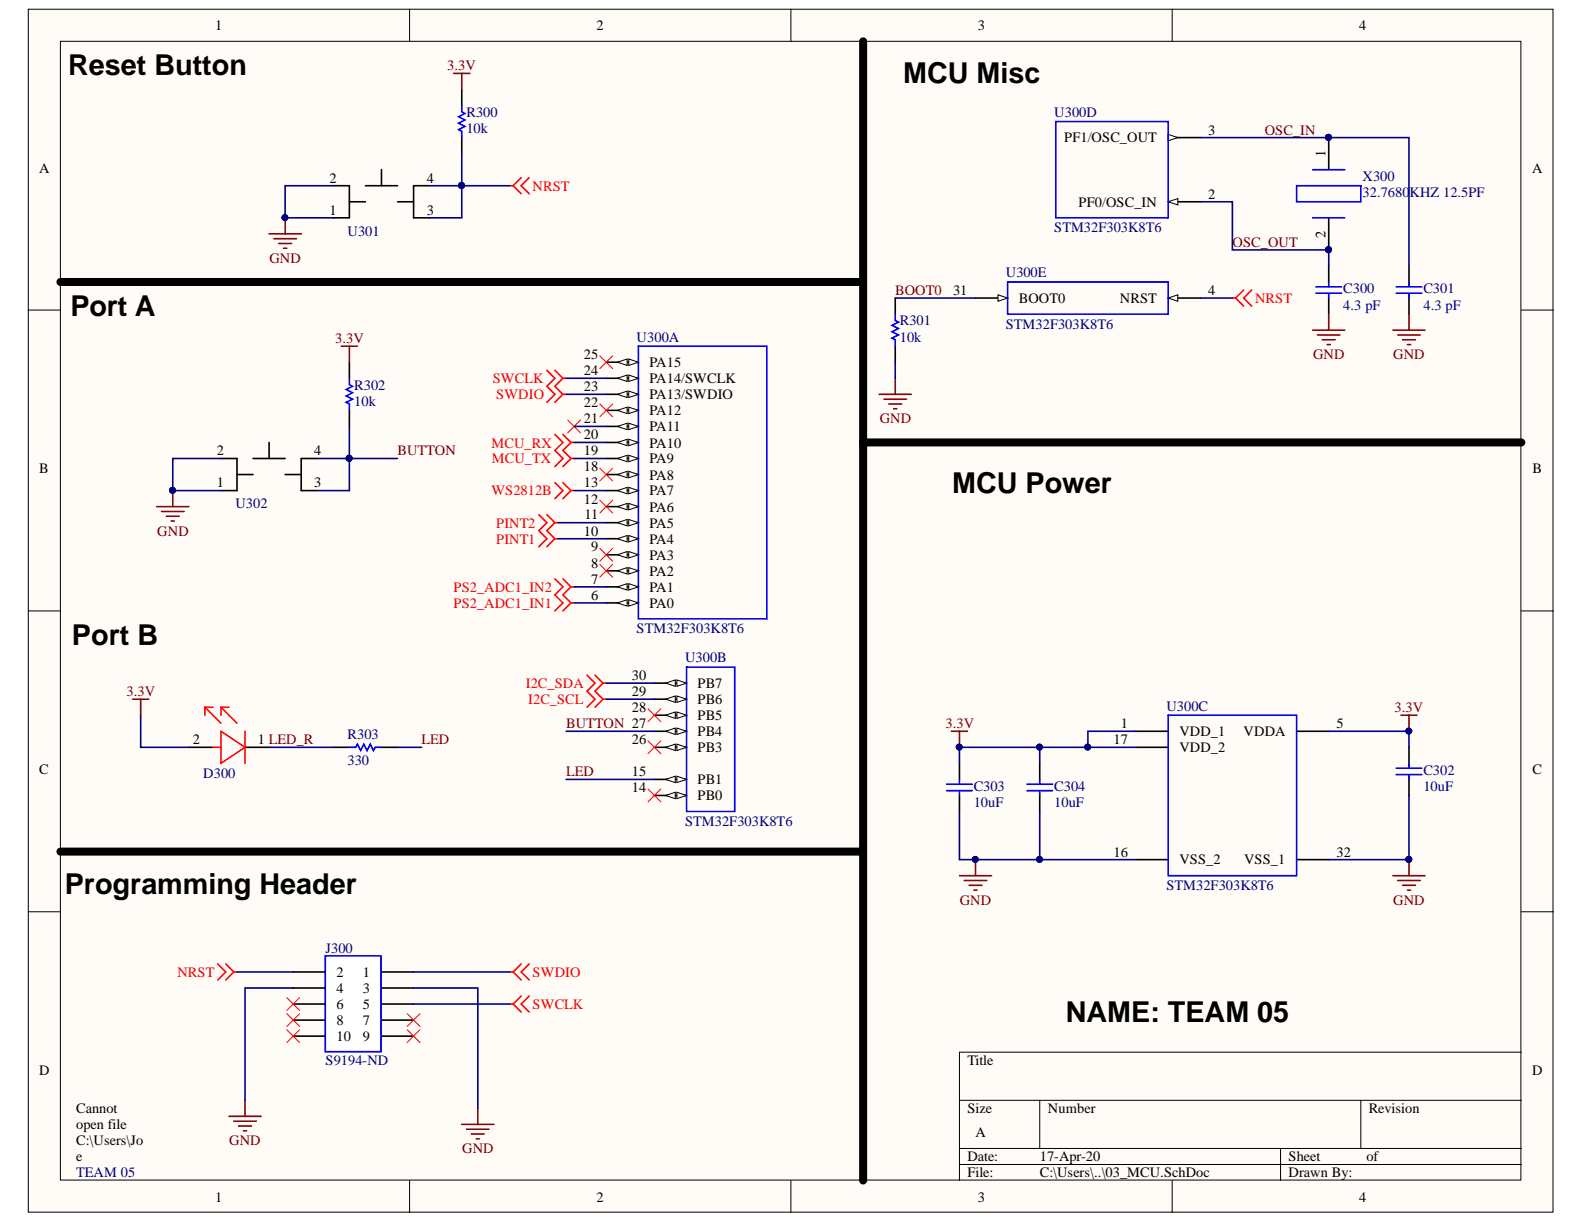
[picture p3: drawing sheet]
<svg xmlns="http://www.w3.org/2000/svg" width="279mm" height="216mm" viewBox="0 0 279 216" stroke-linecap="round" stroke-linejoin="round" font-family="sans-serif">
<defs><g id="words">
<g font-size="5.1">
<text x="12" y="13.3">Reset Button</text>
<text x="159.3" y="14.7">MCU Misc</text>
<text x="12.4" y="55.8">Port A</text>
<text x="167.9" y="86.9">MCU Power</text>
<text x="12.7" y="113.8">Port B</text>
<text x="11.4" y="157.6">Programming Header</text>
<text x="188" y="180.3">NAME: TEAM 05</text>
</g>
<g font-size="2.5">
<text x="38" y="5.3">1</text>
<text x="105.2" y="5.3">2</text>
<text x="172.5" y="5.3">3</text>
<text x="239.7" y="5.3">4</text>
<text x="213.1" y="23.8">3</text>
<text x="187.7" y="25.1">PF1/OSC_OUT</text>
<text x="233.8" y="27.6" transform="rotate(-90 233.8 27.6)">1</text>
<text x="6.9" y="30.4">A</text>
<text x="58.1" y="32.2">2</text>
<text x="75.3" y="32.2">4</text>
<text x="213.1" y="35.1">2</text>
<text x="270.3" y="30.4">A</text>
<text x="58.1" y="37.9">1</text>
<text x="75.3" y="37.9">3</text>
<text x="190.3" y="36.4">PF0/OSC_IN</text>
<text x="233.8" y="41.9" transform="rotate(-90 233.8 41.9)">2</text>
<text x="168.1" y="52">31</text>
<text x="179.7" y="53.4">BOOT0</text>
<text x="197.5" y="53.4">NRST</text>
<text x="213.1" y="52">4</text>
<text x="103" y="63.3">25</text>
<text x="114.6" y="64.7">PA15</text>
<text x="103" y="71.8">22</text>
<text x="103" y="69">23</text>
<text x="103" y="66.2">24</text>
<text x="114.6" y="70.4">PA13/SWDIO</text>
<text x="114.6" y="67.6">PA14/SWCLK</text>
<text x="103" y="77.5">20</text>
<text x="103" y="74.6">21</text>
<text x="114.6" y="76.1">PA11</text>
<text x="114.6" y="73.3">PA12</text>
<text x="6.9" y="83.5">B</text>
<text x="38.2" y="80.3">2</text>
<text x="55.4" y="80.3">4</text>
<text x="103" y="83.2">18</text>
<text x="103" y="80.3">19</text>
<text x="114.6" y="81.7">PA9</text>
<text x="114.6" y="78.9">PA10</text>
<text x="270.3" y="83.5">B</text>
<text x="38.2" y="86">1</text>
<text x="55.4" y="86">3</text>
<text x="103" y="88.8">12</text>
<text x="103" y="86">13</text>
<text x="114.6" y="87.4">PA7</text>
<text x="114.6" y="84.6">PA8</text>
<text x="103" y="94.5">10</text>
<text x="103.1" y="91.6">11</text>
<text x="114.6" y="95.9">PA4</text>
<text x="114.6" y="93">PA5</text>
<text x="114.6" y="90.3">PA6</text>
<text x="104.3" y="100.1">8</text>
<text x="104.3" y="97.3">9</text>
<text x="114.6" y="101.6">PA2</text>
<text x="114.6" y="98.7">PA3</text>
<text x="104.3" y="105.8">6</text>
<text x="104.3" y="102.9">7</text>
<text x="114.6" y="107.2">PA0</text>
<text x="114.6" y="104.4">PA1</text>
<text x="111.5" y="119.9">30</text>
<text x="111.5" y="125.6">28</text>
<text x="111.5" y="122.8">29</text>
<text x="123" y="124.1">PB6</text>
<text x="123" y="121.4">PB7</text>
<text x="34" y="131.2">2</text>
<text x="45.5" y="131.2">1 LED_R</text>
<text x="111.5" y="131.2">26</text>
<text x="123" y="129.8">PB4</text>
<text x="123" y="127">PB5</text>
<text x="196.4" y="131.2">17</text>
<text x="197.7" y="128.5">1</text>
<text x="208" y="129.8">VDD_1</text>
<text x="219.4" y="129.8">VDDA</text>
<text x="235.8" y="128.5">5</text>
<text x="6.9" y="136.6">C</text>
<text x="111.5" y="136.9">15</text>
<text x="123" y="132.7">PB3</text>
<text x="208" y="132.7">VDD_2</text>
<text x="270.3" y="136.6">C</text>
<text x="111.5" y="139.8">14</text>
<text x="123" y="141.1">PB0</text>
<text x="123" y="138.3">PB1</text>
<text x="196.4" y="151.1">16</text>
<text x="208" y="152.5">VSS_2</text>
<text x="219.4" y="152.5">VSS_1</text>
<text x="235.8" y="151.1">32</text>
<text x="59.4" y="172.3">2</text>
<text x="64" y="172.3">1</text>
<text x="59.4" y="175.1">4</text>
<text x="59.4" y="178">6</text>
<text x="64" y="175.1">3</text>
<text x="64" y="178">5</text>
<text x="59.4" y="180.8">8</text>
<text x="59.4" y="183.6">10</text>
<text x="64" y="180.8">7</text>
<text x="64" y="183.6">9</text>
<text x="6.9" y="189.6">D</text>
<text x="170.6" y="187.9">Title</text>
<text x="270.3" y="189.6">D</text>
<text x="13.4" y="196.4">Cannot</text>
<text x="170.6" y="196.4">Size</text>
<text x="184.9" y="196.4">Number</text>
<text x="241.4" y="196.4">Revision</text>
<text x="13.4" y="199.2">open file</text>
<text x="13.4" y="202">C:\Users\Jo</text>
<text x="172.1" y="200.6">A</text>
<text x="13.4" y="204.9">e</text>
<text x="13.4" y="207.6">Krachey\B</text>
<text x="170.6" y="204.9">Date:</text>
<text x="170.6" y="207.6">File:</text>
<text x="183.4" y="204.9">17-Apr-20</text>
<text x="183.4" y="207.6">C:\Users\..\03_MCU.SchDoc</text>
<text x="227.3" y="204.9">Sheet</text>
<text x="227.3" y="207.6">Drawn By:</text>
<text x="241" y="204.9">of</text>
<text x="13.4" y="213.3">ECE315\20</text>
<text x="38" y="212">1</text>
<text x="105.2" y="212">2</text>
<text x="172.5" y="212">3</text>
<text x="239.7" y="212">4</text>
</g>
<g font-size="2.5" fill="#800000">
<text x="78.9" y="12.4">3.3V</text>
<text x="223.1" y="23.8">OSC_IN</text>
<text x="47.5" y="46.3">GND</text>
<text x="217.4" y="43.5">OSC_OUT</text>
<text x="157.9" y="52">BOOT0</text>
<text x="59.1" y="60.5">3.3V</text>
<text x="231.6" y="63.3">GND</text>
<text x="245.7" y="63.3">GND</text>
<text x="155.2" y="74.6">GND</text>
<text x="70.1" y="80.3">BUTTON</text>
<text x="27.7" y="94.5">GND</text>
<text x="22.3" y="122.8">3.3V</text>
<text x="246" y="125.6">3.3V</text>
<text x="74.3" y="131.2">LED</text>
<text x="99.9" y="128.5">BUTTON 27</text>
<text x="166.8" y="128.5">3.3V</text>
<text x="99.9" y="136.9">LED</text>
<text x="169.3" y="159.6">GND</text>
<text x="245.7" y="159.6">GND</text>
<text x="40.4" y="202">GND</text>
<text x="81.5" y="203.4">GND</text>
</g>
<g font-size="2.5" fill="#000080">
<text x="82.3" y="23.4">10k</text>
<text x="82.3" y="20.6">R300</text>
<text x="186" y="20.6">U300D</text>
<text x="240.3" y="32">X300</text>
<text x="240.3" y="34.7">32.7680KHZ 12.5PF</text>
<text x="61.3" y="41.6">U301</text>
<text x="186" y="41">STM32F303K8T6</text>
<text x="177.4" y="48.9">U300E</text>
<text x="236.9" y="51.7">C300</text>
<text x="251.1" y="51.7">C301</text>
<text x="158.7" y="57.4">R301</text>
<text x="177.4" y="58">STM32F303K8T6</text>
<text x="236.9" y="54.6">4.3 pF</text>
<text x="251.1" y="54.6">4.3 pF</text>
<text x="112.3" y="60.3">U300A</text>
<text x="158.7" y="60.3">10k</text>
<text x="62.5" y="71.6">10k</text>
<text x="62.5" y="68.7">R302</text>
<text x="41.5" y="89.7">U302</text>
<text x="112.3" y="111.7">STM32F303K8T6</text>
<text x="120.8" y="116.8">U300B</text>
<text x="205.7" y="125.3">U300C</text>
<text x="61.3" y="130.4">R303</text>
<text x="35.9" y="137.2">D300</text>
<text x="61.3" y="135">330</text>
<text x="251.1" y="136.7">C302</text>
<text x="171.7" y="142.3">10uF</text>
<text x="171.7" y="139.4">C303</text>
<text x="186" y="142.3">10uF</text>
<text x="186" y="139.4">C304</text>
<text x="251.1" y="139.4">10uF</text>
<text x="120.8" y="145.7">STM32F303K8T6</text>
<text x="205.7" y="157">STM32F303K8T6</text>
<text x="57.4" y="168.1">J300</text>
<text x="57.4" y="187.9">S9194-ND</text>
<text x="13.4" y="207.6">TEAM 05</text>
</g>
<g font-size="2.5" fill="#f00">
<text x="93.9" y="33.6">NRST</text>
<text x="221.4" y="53.4">NRST</text>
<text x="86.9" y="67.6">SWCLK</text>
<text x="87.5" y="70.4">SWDIO</text>
<text x="86.7" y="78.9">MCU_RX</text>
<text x="86.8" y="81.7">MCU_TX</text>
<text x="86.7" y="87.4">WS2812B</text>
<text x="87.5" y="95.9">PINT1</text>
<text x="87.5" y="93">PINT2</text>
<text x="80" y="107.2">PS2_ADC1_IN1</text>
<text x="80" y="104.4">PS2_ADC1_IN2</text>
<text x="92.8" y="121.4">I2C_SDA</text>
<text x="93.2" y="124.1">I2C_SCL</text>
<text x="31.3" y="172.3">NRST</text>
<text x="93.9" y="172.3">SWDIO</text>
<text x="93.9" y="178">SWCLK</text>
</g>
</g></defs>
<g fill="#fffcf8" stroke="#000" stroke-width=".18">
<path d="M5 1.6h268.9v212.2h-268.9z"/>
<path d="M10.7 7.3h257.6v200.9h-257.6z"/>
</g>
<g fill="none" stroke="#000" stroke-width=".18">
<path d="M72.2 1.6v5.7M139.5 1.6v5.7M206.8 1.6v5.7M5 54.7h5.7M268.4 54.7h5.6M5 107.8h5.7M268.4 107.8h5.6M5 160.8h5.7M268.4 160.8h5.6M169.2 194.1h99.2M183.4 194.1v8.5M240 194.1v8.5"/>
<path d="M268.4 185.6h-99.2v22.6M72.2 208.2v5.7M139.5 208.2v5.7M169.2 202.6h99.2M169.2 205.4h99.2M206.8 208.2v5.7M225.9 202.6v5.6"/>
</g>
<path d="M152.2 7.3v200.9M10.7 49.7h141.5M152.2 78h116.2M10.7 150.2h141.5" fill="none" stroke="#000" stroke-width="1.4"/>
<path d="M106.9 106.3h5.7" fill="none" stroke="#000" stroke-width=".28"/>
<path d="M110.9 105.8l1.7 .5-1.7 .6z" fill="#fffcf8"/>
<path d="M110.9 105.8l1.7 .5-1.7 .6z" fill="none" stroke="#000" stroke-width=".18"/>
<path d="M108.9 106.3l1.7-.5v1.1z" fill="#fffcf8"/>
<path d="M108.9 106.3l1.7-.5v1.1z" fill="none" stroke="#000" stroke-width=".18"/>
<path d="M106.9 103.5h5.7" fill="none" stroke="#000" stroke-width=".28"/>
<path d="M110.9 103l1.7 .5-1.7 .6z" fill="#fffcf8"/>
<path d="M110.9 103l1.7 .5-1.7 .6z" fill="none" stroke="#000" stroke-width=".18"/>
<path d="M108.9 103.5l1.7-.5v1.1z" fill="#fffcf8"/>
<path d="M108.9 103.5l1.7-.5v1.1z" fill="none" stroke="#000" stroke-width=".18"/>
<path d="M106.9 100.7h5.7" fill="none" stroke="#000" stroke-width=".28"/>
<path d="M110.9 100.1l1.7 .6-1.7 .6z" fill="#fffcf8"/>
<path d="M110.9 100.1l1.7 .6-1.7 .6z" fill="none" stroke="#000" stroke-width=".18"/>
<path d="M108.9 100.7l1.7-.6v1.2z" fill="#fffcf8"/>
<path d="M108.9 100.7l1.7-.6v1.2z" fill="none" stroke="#000" stroke-width=".18"/>
<path d="M106.9 97.9h5.7" fill="none" stroke="#000" stroke-width=".28"/>
<path d="M110.9 97.3l1.7 .6-1.7 .5z" fill="#fffcf8"/>
<path d="M110.9 97.3l1.7 .6-1.7 .5z" fill="none" stroke="#000" stroke-width=".18"/>
<path d="M108.9 97.9l1.7-.6v1.1z" fill="#fffcf8"/>
<path d="M108.9 97.9l1.7-.6v1.1z" fill="none" stroke="#000" stroke-width=".18"/>
<path d="M106.9 95h5.7" fill="none" stroke="#000" stroke-width=".28"/>
<path d="M110.9 94.5l1.7 .5-1.7 .6z" fill="#fffcf8"/>
<path d="M110.9 94.5l1.7 .5-1.7 .6z" fill="none" stroke="#000" stroke-width=".18"/>
<path d="M108.9 95l1.7-.5v1.1z" fill="#fffcf8"/>
<path d="M108.9 95l1.7-.5v1.1z" fill="none" stroke="#000" stroke-width=".18"/>
<path d="M106.9 92.2h5.7" fill="none" stroke="#000" stroke-width=".28"/>
<path d="M110.9 91.6l1.7 .6-1.7 .6z" fill="#fffcf8"/>
<path d="M110.9 91.6l1.7 .6-1.7 .6z" fill="none" stroke="#000" stroke-width=".18"/>
<path d="M108.9 92.2l1.7-.6v1.2z" fill="#fffcf8"/>
<path d="M108.9 92.2l1.7-.6v1.2z" fill="none" stroke="#000" stroke-width=".18"/>
<path d="M106.9 89.4h5.7" fill="none" stroke="#000" stroke-width=".28"/>
<path d="M110.9 88.8l1.7 .6-1.7 .5z" fill="#fffcf8"/>
<path d="M110.9 88.8l1.7 .6-1.7 .5z" fill="none" stroke="#000" stroke-width=".18"/>
<path d="M108.9 89.4l1.7-.6v1.1z" fill="#fffcf8"/>
<path d="M108.9 89.4l1.7-.6v1.1z" fill="none" stroke="#000" stroke-width=".18"/>
<path d="M106.9 86.5h5.7" fill="none" stroke="#000" stroke-width=".28"/>
<path d="M110.9 86l1.7 .5-1.7 .6z" fill="#fffcf8"/>
<path d="M110.9 86l1.7 .5-1.7 .6z" fill="none" stroke="#000" stroke-width=".18"/>
<path d="M108.9 86.5l1.7-.5v1.1z" fill="#fffcf8"/>
<path d="M108.9 86.5l1.7-.5v1.1z" fill="none" stroke="#000" stroke-width=".18"/>
<path d="M106.9 83.7h5.7" fill="none" stroke="#000" stroke-width=".28"/>
<path d="M110.9 83.1l1.7 .6-1.7 .6z" fill="#fffcf8"/>
<path d="M110.9 83.1l1.7 .6-1.7 .6z" fill="none" stroke="#000" stroke-width=".18"/>
<path d="M108.9 83.7l1.7-.6v1.2z" fill="#fffcf8"/>
<path d="M108.9 83.7l1.7-.6v1.2z" fill="none" stroke="#000" stroke-width=".18"/>
<path d="M106.9 80.9h5.7" fill="none" stroke="#000" stroke-width=".28"/>
<path d="M110.9 80.3l1.7 .6-1.7 .5z" fill="#fffcf8"/>
<path d="M110.9 80.3l1.7 .6-1.7 .5z" fill="none" stroke="#000" stroke-width=".18"/>
<path d="M108.9 80.9l1.7-.6v1.1z" fill="#fffcf8"/>
<path d="M108.9 80.9l1.7-.6v1.1z" fill="none" stroke="#000" stroke-width=".18"/>
<path d="M106.9 78h5.7" fill="none" stroke="#000" stroke-width=".28"/>
<path d="M110.9 77.5l1.7 .5-1.7 .6z" fill="#fffcf8"/>
<path d="M110.9 77.5l1.7 .5-1.7 .6z" fill="none" stroke="#000" stroke-width=".18"/>
<path d="M108.9 78l1.7-.5v1.1z" fill="#fffcf8"/>
<path d="M108.9 78l1.7-.5v1.1z" fill="none" stroke="#000" stroke-width=".18"/>
<path d="M106.9 75.2h5.7" fill="none" stroke="#000" stroke-width=".28"/>
<path d="M110.9 74.6l1.7 .6-1.7 .6z" fill="#fffcf8"/>
<path d="M110.9 74.6l1.7 .6-1.7 .6z" fill="none" stroke="#000" stroke-width=".18"/>
<path d="M108.9 75.2l1.7-.6v1.2z" fill="#fffcf8"/>
<path d="M108.9 75.2l1.7-.6v1.2z" fill="none" stroke="#000" stroke-width=".18"/>
<path d="M106.9 72.4h5.7" fill="none" stroke="#000" stroke-width=".28"/>
<path d="M110.9 71.8l1.7 .6-1.7 .5z" fill="#fffcf8"/>
<path d="M110.9 71.8l1.7 .6-1.7 .5z" fill="none" stroke="#000" stroke-width=".18"/>
<path d="M108.9 72.4l1.7-.6v1.1z" fill="#fffcf8"/>
<path d="M108.9 72.4l1.7-.6v1.1z" fill="none" stroke="#000" stroke-width=".18"/>
<path d="M106.9 69.6h5.7" fill="none" stroke="#000" stroke-width=".28"/>
<path d="M110.9 69l1.7 .6-1.7 .5z" fill="#fffcf8"/>
<path d="M110.9 69l1.7 .6-1.7 .5z" fill="none" stroke="#000" stroke-width=".18"/>
<path d="M108.9 69.6l1.7-.6v1.1z" fill="#fffcf8"/>
<path d="M108.9 69.6l1.7-.6v1.1z" fill="none" stroke="#000" stroke-width=".18"/>
<path d="M106.9 66.7h5.7" fill="none" stroke="#000" stroke-width=".28"/>
<path d="M110.9 66.2l1.7 .5-1.7 .6z" fill="#fffcf8"/>
<path d="M110.9 66.2l1.7 .5-1.7 .6z" fill="none" stroke="#000" stroke-width=".18"/>
<path d="M108.9 66.7l1.7-.5v1.1z" fill="#fffcf8"/>
<path d="M108.9 66.7l1.7-.5v1.1z" fill="none" stroke="#000" stroke-width=".18"/>
<path d="M106.9 63.9h5.7" fill="none" stroke="#000" stroke-width=".28"/>
<path d="M110.9 63.3l1.7 .6-1.7 .6z" fill="#fffcf8"/>
<path d="M110.9 63.3l1.7 .6-1.7 .6z" fill="none" stroke="#000" stroke-width=".18"/>
<path d="M108.9 63.9l1.7-.6v1.2z" fill="#fffcf8"/>
<path d="M108.9 63.9l1.7-.6v1.2z" fill="none" stroke="#000" stroke-width=".18"/>
<path d="M112.6 61.1h22.7v48.1h-22.7z" fill="none" stroke="#00f" stroke-width=".28"/>
<path d="M115.4 140.3h5.7" fill="none" stroke="#000" stroke-width=".28"/>
<path d="M119.4 139.7l1.7 .6-1.7 .6z" fill="#fffcf8"/>
<path d="M119.4 139.7l1.7 .6-1.7 .6z" fill="none" stroke="#000" stroke-width=".18"/>
<path d="M117.4 140.3l1.7-.6v1.2z" fill="#fffcf8"/>
<path d="M117.4 140.3l1.7-.6v1.2z" fill="none" stroke="#000" stroke-width=".18"/>
<path d="M115.4 137.5h5.7" fill="none" stroke="#000" stroke-width=".28"/>
<path d="M119.4 136.9l1.7 .6-1.7 .5z" fill="#fffcf8"/>
<path d="M119.4 136.9l1.7 .6-1.7 .5z" fill="none" stroke="#000" stroke-width=".18"/>
<path d="M117.4 137.5l1.7-.6v1.1z" fill="#fffcf8"/>
<path d="M117.4 137.5l1.7-.6v1.1z" fill="none" stroke="#000" stroke-width=".18"/>
<path d="M115.4 131.8h5.7" fill="none" stroke="#000" stroke-width=".28"/>
<path d="M119.4 131.3l1.7 .5-1.7 .6z" fill="#fffcf8"/>
<path d="M119.4 131.3l1.7 .5-1.7 .6z" fill="none" stroke="#000" stroke-width=".18"/>
<path d="M117.4 131.8l1.7-.5v1.1z" fill="#fffcf8"/>
<path d="M117.4 131.8l1.7-.5v1.1z" fill="none" stroke="#000" stroke-width=".18"/>
<path d="M115.4 129h5.7" fill="none" stroke="#000" stroke-width=".28"/>
<path d="M119.4 128.4l1.7 .6-1.7 .6z" fill="#fffcf8"/>
<path d="M119.4 128.4l1.7 .6-1.7 .6z" fill="none" stroke="#000" stroke-width=".18"/>
<path d="M117.4 129l1.7-.6v1.2z" fill="#fffcf8"/>
<path d="M117.4 129l1.7-.6v1.2z" fill="none" stroke="#000" stroke-width=".18"/>
<path d="M115.4 126.2h5.7" fill="none" stroke="#000" stroke-width=".28"/>
<path d="M119.4 125.6l1.7 .6-1.7 .5z" fill="#fffcf8"/>
<path d="M119.4 125.6l1.7 .6-1.7 .5z" fill="none" stroke="#000" stroke-width=".18"/>
<path d="M117.4 126.2l1.7-.6v1.1z" fill="#fffcf8"/>
<path d="M117.4 126.2l1.7-.6v1.1z" fill="none" stroke="#000" stroke-width=".18"/>
<path d="M115.4 123.3h5.7" fill="none" stroke="#000" stroke-width=".28"/>
<path d="M119.4 122.8l1.7 .5-1.7 .6z" fill="#fffcf8"/>
<path d="M119.4 122.8l1.7 .5-1.7 .6z" fill="none" stroke="#000" stroke-width=".18"/>
<path d="M117.4 123.3l1.7-.5v1.1z" fill="#fffcf8"/>
<path d="M117.4 123.3l1.7-.5v1.1z" fill="none" stroke="#000" stroke-width=".18"/>
<path d="M115.4 120.5h5.7" fill="none" stroke="#000" stroke-width=".28"/>
<path d="M119.4 119.9l1.7 .6-1.7 .6z" fill="#fffcf8"/>
<path d="M119.4 119.9l1.7 .6-1.7 .6z" fill="none" stroke="#000" stroke-width=".18"/>
<path d="M117.4 120.5l1.7-.6v1.2z" fill="#fffcf8"/>
<path d="M117.4 120.5l1.7-.6v1.2z" fill="none" stroke="#000" stroke-width=".18"/>
<path d="M121.1 117.7h8.5v25.4h-8.5zM206.1 126.2h22.6v28.3h-22.6z" fill="none" stroke="#00f" stroke-width=".28"/>
<path d="M206.1 35.6h5.6M200.4 129h5.7M200.4 131.8h5.7M228.7 129h5.7M200.4 151.6h5.7M228.7 151.6h5.7" fill="none" stroke="#000" stroke-width=".28"/>
<path d="M206.1 35.6l1.7-.6v1.2z" fill="#fffcf8"/>
<path d="M206.1 35.6l1.7-.6v1.2z" fill="none" stroke="#000" stroke-width=".18"/>
<path d="M206.1 24.3h5.6" fill="none" stroke="#000" stroke-width=".28"/>
<path d="M206.1 23.7l1.7 .6-1.7 .5z" fill="#fffcf8"/>
<path d="M206.1 23.7l1.7 .6-1.7 .5z" fill="none" stroke="#000" stroke-width=".18"/>
<path d="M186.2 21.4h19.9v17h-19.9z" fill="none" stroke="#00f" stroke-width=".28"/>
<path d="M206.1 52.6h5.6" fill="none" stroke="#000" stroke-width=".28"/>
<path d="M206.1 52.6l1.7-.6v1.1z" fill="#fffcf8"/>
<path d="M206.1 52.6l1.7-.6v1.1z" fill="none" stroke="#000" stroke-width=".18"/>
<path d="M172.1 52.6h5.6" fill="none" stroke="#000" stroke-width=".28"/>
<path d="M176 52l1.7 .6-1.7 .5z" fill="#fffcf8"/>
<path d="M176 52l1.7 .6-1.7 .5z" fill="none" stroke="#000" stroke-width=".18"/>
<g fill="none" stroke="#00f" stroke-width=".28">
<path d="M81.4 18.6v1.1l.6 .3-1.1 .6 1.1 .6-1.1 .5 1.1 .6-1.1 .6 .5 .2v1.2M228.7 32.8h11.3v2.8h-11.3zM231.5 29.9h5.7M231.5 38.4h5.7M157.9 55.4v1.1l.6 .3-1.2 .6 1.2 .5-1.2 .6 1.2 .6-1.2 .5 .6 .3v1.2M177.7 49.7h28.4v5.7h-28.4zM232.1 50.6h4.5M232.1 51.7h4.5M234.4 49.7v.9M234.4 51.7v.9M246.3 50.6h4.5M246.3 51.7h4.5"/>
<path d="M248.5 49.7v.9M248.5 51.7v.9M61.6 66.7v1.2l.6 .2-1.1 .6 1.1 .6-1.1 .5 1.1 .6-1.1 .6 .5 .3v1.1M61.6 131.8h1.2l.2-.5 .6 1.1 .6-1.1 .5 1.1 .6-1.1 .6 1.1 .3-.6h1.1M167 138.3h4.5M167 139.5h4.5M169.2 137.5v.8M169.2 139.5v.8M181.1 138.3h4.6M181.1 139.5h4.6M183.4 137.5v.8M183.4 139.5v.8"/>
<path d="M246.3 135.5h4.5M246.3 136.6h4.5M248.5 134.6v.9M248.5 136.6v.9"/>
</g>
<g fill="none" stroke="#000" stroke-width=".28">
<path d="M81.4 15.8v2.8M58.8 32.8h2.8v5.6h-2.8M61.6 35.6h2.9M64.5 32.8h5.6M67.3 29.9v2.9M70.1 35.6h2.9M75.8 32.8h-2.8v5.6h2.8M81.4 24.3v2.8M234.4 24.3v5.6M234.4 38.4v5.7M157.9 52.6v2.8M234.4 46.9v2.8"/>
<path d="M234.4 52.6v2.8M248.5 46.9v2.8M248.5 52.6v2.8M47.5 78v2.9M61.6 63.9v2.8M61.6 72.4v2.8M157.9 61.1v2.8M39 80.9h2.8v5.6h-2.8M41.8 83.7h2.8M44.6 80.9h5.7M50.3 83.7h2.8M56 80.9h-2.9v5.6h2.9"/>
<path d="M33.3 131.8h4.3M43.2 131.8h4.3M58.8 131.8h2.8M67.3 131.8h2.8M169.2 134.6v2.9M183.4 134.6v2.9M248.5 131.8v2.8M248.5 137.5v2.8M169.2 140.3v2.8M183.4 140.3v2.8"/>
</g>
<g fill="#000080" stroke="#000080" stroke-width=".18">
<circle cx="234.3" cy="24.2" r=".52"/>
<circle cx="234.3" cy="44" r=".52"/>
<circle cx="172" cy="151.6" r=".52"/>
<circle cx="248.5" cy="151.6" r=".52"/>
<circle cx="169.2" cy="131.8" r=".52"/>
<circle cx="248.5" cy="128.9" r=".52"/>
<circle cx="50.3" cy="38.4" r=".52"/>
<circle cx="30.4" cy="86.5" r=".52"/>
</g>
<g fill="none" stroke="#800000" stroke-width=".28">
<path d="M80 12.9h2.9M81.4 12.9v2.9M50.3 38.4v2.9M47.5 41.3h5.6M48.3 42.1h4M49.2 42.9h2.2M50 43.8h.6M231.5 58.2h5.7M232.4 59.1h4M233.2 59.9h2.3M234.4 55.4v2.8M245.7 58.2h5.7"/>
<path d="M246.5 59.1h4M247.4 59.9h2.3M248.5 55.4v2.8M60.2 61.1h2.8M61.6 61.1v2.8M155.1 69.6h5.6M155.9 70.4h4M156.8 71.3h2.2M157.6 72.1h.6M157.9 66.7v2.9M234.1 60.8h.6M248.2 60.8h.6"/>
<path d="M27.6 89.4h5.7M28.5 90.2h4M29.3 91.1h2.3M30.2 91.9h.6M30.5 86.5v2.9M23.4 123.3h2.8M24.8 123.3v2.9M167.8 129h2.9M169.2 129v2.8M247.1 126.2h2.8M248.5 126.2v2.8M169.2 154.5h5.7"/>
<path d="M170.1 155.3h4M170.9 156.2h2.3M171.8 157h.6M172.1 151.6v2.9M245.7 154.5h5.7M246.5 155.3h4M247.4 156.2h2.3M248.2 157h.6M248.5 151.6v2.9"/>
</g>
<g fill="none" stroke="#f00" stroke-width=".28">
<path d="M89.9 32.8h.6M90.5 32.8l1.4 1.4M91.9 31.3l-1.4 1.5M93.3 31.3l-1.4 1.5 1.4 1.4M217.4 52.6h.5M217.9 52.6l1.5 1.4M219.4 51.2l-1.5 1.4M220.8 51.2l-1.4 1.4 1.4 1.4M36.1 124.7l2.9 2.9M36.1 124.7v1.5M36.1 124.7h1.5M37.6 131.8h1.4"/>
<path d="M39 129l4.2 2.8-4.2 2.8zM39 124.7v1.5M39 124.7h1.4M39 124.7l2.8 2.9M43.2 129v5.6"/>
</g>
<path d="M57.4 168.6h9.8v16.9h-9.8z" fill="#fff" stroke="#00f" stroke-width=".28"/>
<path d="M51.7 171.4h5.7M51.7 174.3h5.7M51.7 177.1h5.7M51.7 179.9h5.7M67.3 171.4h5.7M67.3 174.3h5.7M67.3 177.1h5.7M67.3 179.9h5.7M51.7 182.8h5.7M67.3 182.8h5.7" fill="none" stroke="#000" stroke-width=".28"/>
<g fill="none" stroke="#f00" stroke-width=".28">
<path d="M96.5 65.3l1.4 1.4-1.4 1.4 1.4 1.5-1.4 1.4M97.9 65.3l1.4 1.4M97.9 76.6l1.4 1.4-1.4 1.5 1.4 1.4-1.4 1.4M99.3 66.7l-1.4 1.4 1.4 1.5M99.3 66.7h.6M99.3 69.6l-1.4 1.4M99.3 69.6h.6M99.3 76.6l1.4 1.4M100.7 78l-1.4 1.5 1.4 1.4M100.7 78h.6M95 90.8l1.5 1.4-1.5 1.4 1.5 1.4-1.5 1.4M96.5 90.8l1.4 1.4"/>
<path d="M97.9 85.1l1.4 1.4-1.4 1.4M97.9 95l-1.4 1.4M97.9 92.2l-1.4 1.4 1.4 1.4M97.9 95h.5M97.9 92.2h.5M99.3 85.1l1.4 1.4M100.7 80.9l-1.4 1.4M100.7 80.9h.6M100.7 86.5l-1.4 1.4M100.7 86.5h.6M97.9 102.1l1.4 1.4-1.4 1.4 1.4 1.4-1.4 1.5M99.3 102.1l1.4 1.4"/>
<path d="M100.7 106.3l-1.4 1.5M100.7 103.5l-1.4 1.4 1.4 1.4M100.7 106.3h.6M100.7 103.5h.6M103.5 119.1l1.5 1.4-1.5 1.4 1.5 1.4-1.5 1.4M105 119.1l1.4 1.4M106.4 123.3l-1.4 1.4M106.4 120.5l-1.4 1.4 1.4 1.4M106.4 123.3h.5M106.4 120.5h.5M38.4 170l1.4 1.4-1.4 1.5M39.8 170l1.4 1.4"/>
<path d="M41.2 171.4h.6M41.2 171.4l-1.4 1.5M89.9 171.4h.6M89.9 177.1h.6M90.5 171.4l1.4 1.5M90.5 177.1l1.4 1.4M91.9 170l-1.4 1.4M91.9 175.7l-1.4 1.4M93.3 170l-1.4 1.4 1.4 1.5M93.3 175.7l-1.4 1.4 1.4 1.4"/>
</g>
<path d="M40.4 196.9h5.7M41.2 197.8h4M42.1 198.6h2.3M42.9 199.5h.6M43.2 194.1v2.8M81.4 198.3h5.7M82.3 199.2h4M84.3 195.5v2.8M83.1 200h2.3M84 200.9h.6" fill="none" stroke="#800000" stroke-width=".28"/>
<g fill="none" stroke="#f00" stroke-width=".18">
<path d="M100.1 74.1l2.3 2.2M102.4 74.1l-2.3 2.2M105.8 62.8l2.3 2.2M105.8 71.3l2.3 2.2M108.1 62.8l-2.3 2.2M108.1 71.3l-2.3 2.2M105.8 82.6l2.3 2.2M105.8 88.2l2.3 2.3M105.8 96.7l2.3 2.3M105.8 99.6l2.3 2.2M108.1 82.6l-2.3 2.2M108.1 88.2l-2.3 2.3"/>
<path d="M108.1 96.7l-2.3 2.3M108.1 99.6l-2.3 2.2M114.3 130.7l2.3 2.3M114.3 125l2.3 2.3M114.3 139.2l2.3 2.2M116.6 130.7l-2.3 2.3M116.6 125l-2.3 2.3M116.6 139.2l-2.3 2.2M50.6 178.8l2.2 2.3M50.6 176l2.2 2.2M52.8 178.8l-2.2 2.3M52.8 176l-2.2 2.2"/>
<path d="M71.8 178.8l2.3 2.3M74.1 178.8l-2.3 2.3M50.6 181.6l2.2 2.3M52.8 181.6l-2.2 2.3M71.8 181.6l2.3 2.3M74.1 181.6l-2.3 2.3"/>
</g>
<g fill="none" stroke="#000080" stroke-width=".28">
<path d="M58.8 32.8h-8.5v5.6h8.5M75.8 32.8h14.1M81.4 27.1v11.3h-5.6M211.7 35.6h5.7v8.5h17v2.8M211.7 24.3h36.8v22.6M157.9 52.6h14.2M211.7 52.6h5.7M61.6 75.2v11.3h-5.6M99.9 69.6h7M99.9 66.7h7M101.3 78h5.6M101.3 75.2h5.6"/>
<path d="M157.9 63.9v2.8M39 80.9h-8.5v5.6h8.5M56 80.9h14.1M98.4 95h8.5M98.4 92.2h8.5M101.3 86.5h5.6M101.3 80.9h5.6M101.3 106.3h5.6M101.3 103.5h5.6M24.8 126.2v5.6h8.5M47.5 131.8h11.3M70.1 131.8h4.3"/>
<path d="M99.9 137.5h15.5M99.9 129h15.5M106.9 123.3h8.5M106.9 120.5h8.5M183.4 131.8v2.8M200.4 131.8h-31.2v2.8M200.4 129h-8.5v2.8M234.4 129h14.1v2.8M169.2 143.1v8.5h31.2M183.4 143.1v8.5M248.5 140.3v11.3h-14.1M41.8 171.4h9.9"/>
<path d="M51.7 174.3h-8.5v19.8M73 174.3h11.3v21.2M73 171.4h16.9M73 177.1h16.9"/>
</g>
<g fill="#000080" stroke="#000080" stroke-width=".18">
<circle cx="183.4" cy="131.8" r=".52"/>
<circle cx="30.4" cy="86.5" r=".52"/>
<circle cx="50.3" cy="38.4" r=".52"/>
<circle cx="61.6" cy="80.8" r=".52"/>
<circle cx="81.4" cy="32.7" r=".52"/>
<circle cx="172" cy="151.6" r=".52"/>
<circle cx="183.4" cy="151.6" r=".52"/>
<circle cx="169.2" cy="131.8" r=".52"/>
<circle cx="191.9" cy="131.8" r=".52"/>
<circle cx="234.3" cy="44" r=".52"/>
<circle cx="234.3" cy="24.2" r=".52"/>
<circle cx="248.5" cy="151.6" r=".52"/>
<circle cx="248.5" cy="128.9" r=".52"/>
</g>
<use href="#words"/>
</svg>
